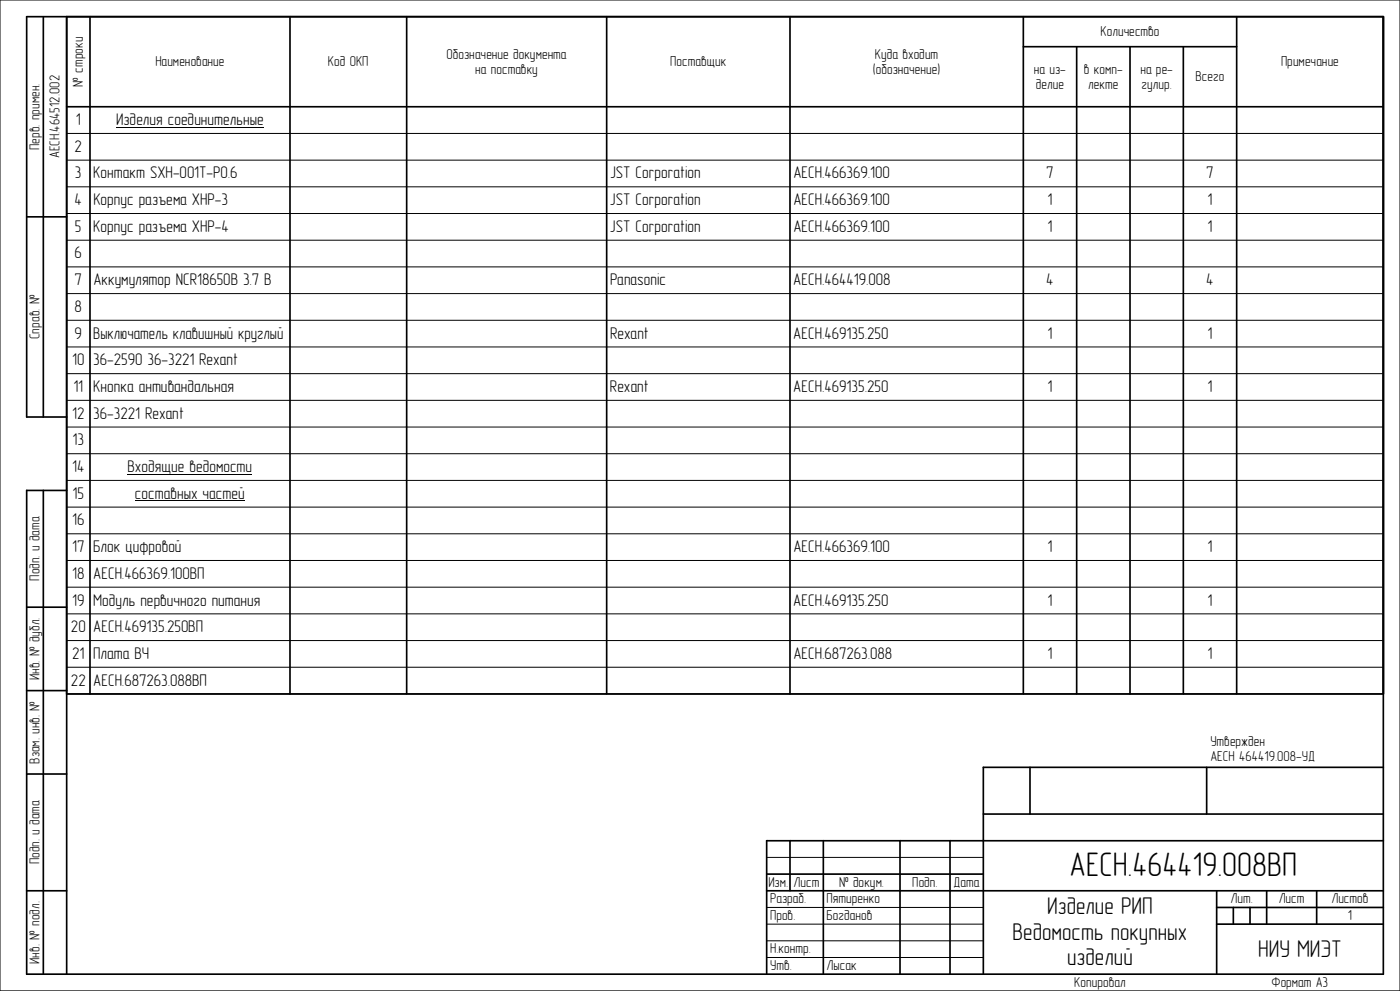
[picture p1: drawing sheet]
<svg xmlns="http://www.w3.org/2000/svg" width="420mm" height="297mm" viewBox="0 0 420 297" stroke-linecap="round" stroke-linejoin="round" font-family="sans-serif">
<defs><g id="words">
<text font-size="10.2" x="320.8" y="262.6">АЕСН.464419.008ВП</text>
<g font-size="7.2">
<text x="314.2" y="274.1">Изделие РИП</text>
<text x="303.8" y="281.7">Ведомость покупных</text>
<text x="377.4" y="286.7">НИУ МИЭТ</text>
<text x="320.1" y="289.3">изделий</text>
</g>
<g font-size="5.1">
<text x="22.7" y="37.5">1</text>
<text x="34.9" y="37.5">Изделия соединительные</text>
<text x="22.4" y="45.5">2</text>
<text x="22.5" y="53.5">3</text>
<text x="28" y="53.5">Контакт SXH-001T-P0.6</text>
<text x="183" y="53.5">JST Corporation</text>
<text x="238" y="53.5">АЕСН.466369.100</text>
<text x="313.9" y="53.5">7</text>
<text x="361.9" y="53.5">7</text>
<text x="22.4" y="61.5">4 Корпус разъема XHP-3</text>
<text x="183" y="61.5">JST Corporation</text>
<text x="238" y="61.5">АЕСН.466369.100</text>
<text x="314.2" y="61.5">1</text>
<text x="362.2" y="61.5">1</text>
<text x="22.5" y="69.5">5</text>
<text x="28" y="69.5">Корпус разъема XHP-4</text>
<text x="183" y="69.5">JST Corporation</text>
<text x="238" y="69.5">АЕСН.466369.100</text>
<text x="314.2" y="69.5">1</text>
<text x="362.2" y="69.5">1</text>
<text x="22.4" y="77.5">6</text>
<text x="22.4" y="85.5">7 Аккумулятор NCR18650B 3.7 В</text>
<text x="183" y="85.5">Panasonic</text>
<text x="238" y="85.5">АЕСН.464419.008</text>
<text x="313.9" y="85.5">4</text>
<text x="361.9" y="85.5">4</text>
<text x="22.4" y="93.5">8</text>
<text x="22.4" y="101.5">9</text>
<text x="28" y="101.5">Выключатель клавишный круглый</text>
<text x="183" y="101.5">Rexant</text>
<text x="238" y="101.5">АЕСН.469135.250</text>
<text x="314.3" y="101.5">1</text>
<text x="362.2" y="101.5">1</text>
<text x="21.6" y="109.5">10 36-2590 36-3221 Rexant</text>
<text x="22" y="117.5">11 Кнопка антивандальная</text>
<text x="183" y="117.5">Rexant</text>
<text x="238" y="117.5">АЕСН.469135.250</text>
<text x="314.3" y="117.5">1</text>
<text x="362.2" y="117.5">1</text>
<text x="21.6" y="125.5">12 36-3221 Rexant</text>
<text x="21.8" y="133.5">13</text>
<text x="21.6" y="141.5">14</text>
<text x="38.3" y="141.5">Входящие ведомости</text>
<text x="21.8" y="149.5">15</text>
<text x="40.5" y="149.5">составных частей</text>
<text x="21.6" y="157.5">16</text>
<text x="21.6" y="165.5">17 Блок цифровой</text>
<text x="238" y="165.5">АЕСН.466369.100</text>
<text x="314.2" y="165.5">1</text>
<text x="362.2" y="165.5">1</text>
<text x="21.6" y="173.5">18 АЕСН.466369.100ВП</text>
<text x="21.6" y="181.5">19 Модуль первичного питания</text>
<text x="238" y="181.5">АЕСН.469135.250</text>
<text x="314.3" y="181.5">1</text>
<text x="362.2" y="181.5">1</text>
<text x="21.3" y="189.5">20 АЕСН.469135.250ВП</text>
<text x="21.6" y="197.5">21 Плата ВЧ</text>
<text x="238" y="197.5">АЕСН.687263.088</text>
<text x="314.2" y="197.5">1</text>
<text x="362.3" y="197.5">1</text>
<text x="21.3" y="205.5">22 АЕСН.687263.088ВП</text>
</g>
<g font-size="4.3">
<text x="330.1" y="10.8">Количество</text>
<text x="133.9" y="17.6">Обозначение документа</text>
<text x="262.5" y="17.6">Куда входит</text>
<text x="46.6" y="19.8">Наименование</text>
<text x="98.4" y="19.8">Код ОКП</text>
<text x="142.6" y="22.1">на поставку</text>
<text x="201.1" y="19.8">Поставщик</text>
<text x="261.9" y="22.1">(обозначение)</text>
<text x="310.2" y="22.1">на из-</text>
<text x="325.2" y="22.1">в комп-</text>
<text x="342.1" y="22.1">на ре-</text>
<text x="384.3" y="19.8">Примечание</text>
<text x="24.8" y="26" transform="rotate(-90 24.8 26)">№ строки</text>
<text x="310.8" y="26.5">делие</text>
<text x="326.5" y="26.5">лекте</text>
<text x="342.4" y="26.5">гулир.</text>
<text x="358.6" y="24.3">Всего</text>
<text x="11.9" y="45" transform="rotate(-90 11.9 45)">Перв. примен.</text>
<text x="17.8" y="47.5" transform="rotate(-90 17.8 47.5)">АЕСН.464512.002</text>
<text x="11.9" y="101.6" transform="rotate(-90 11.9 101.6)">Справ. №</text>
<text x="11.9" y="174.1" transform="rotate(-90 11.9 174.1)">Подп. и дата</text>
<text x="11.9" y="203.9" transform="rotate(-90 11.9 203.9)">Инв. № дубл.</text>
<text x="363.1" y="223.7">Утвержден</text>
<text x="11.9" y="229" transform="rotate(-90 11.9 229)">Взам. инв. №</text>
<text x="363.1" y="228.2">АЕСН 464419.008-УД</text>
<text x="11.9" y="259.1" transform="rotate(-90 11.9 259.1)">Подп. и дата</text>
<text x="230.5" y="265.7">Изм. Лист</text>
<text x="251.7" y="265.7">№ докум.</text>
<text x="273.7" y="265.7">Подп.</text>
<text x="286.1" y="265.7">Дата</text>
<text x="231" y="270.7">Разраб.</text>
<text x="231" y="275.7">Пров.</text>
<text x="248" y="270.7">Пятиренко</text>
<text x="248" y="275.7">Богданов</text>
<text x="369.1" y="270.7">Лит.</text>
<text x="383.6" y="270.7">Лист</text>
<text x="399.4" y="270.7">Листов</text>
<text x="404.4" y="275.7">1</text>
<text x="231" y="285.7">Н.контр.</text>
<text x="11.9" y="288.9" transform="rotate(-90 11.9 288.9)">Инв. № подл.</text>
<text x="231" y="290.7">Утв.</text>
<text x="248" y="290.7">Лысак</text>
<text x="322.2" y="295.7">Копировал</text>
<text x="381.4" y="295.7">Формат А3</text>
</g>
</g></defs>
<g fill="none" stroke="#000" stroke-width=".3">
<path d="M0 0h420v297h-420zM20 40h395M34.8 38.1h44.3M20 48h395M20 56h395M20 64h395M20 72h395M20 80h395M20 88h395M20 96h395M20 104h395M20 112h395"/>
<path d="M20 120h395M20 128h395M20 136h395M20 144h395M20 152h395M20 160h395M38.3 142.1h37.4M40.5 150.1h32.9M20 168h395M20 176h395M20 184h395M20 192h395"/>
<path d="M20 200h395M20 208h395M230 257h65M230 272h65M230 277h65M230 282h65M230 287h65"/>
</g>
<g fill="none" stroke="#000" stroke-width=".5">
<path d="M13 5v120M20 5v287M27 5v203M87 5v203M122 5v203M182 5v203M237 5v203M307 5v203M307 14h64M323 14v194M339 14v194M355 14v194"/>
<path d="M371 5v203M20 32h395M8 65h12M20 125h-12v-120h407v287h-407v-145h12M13 147v145M8 182h12M8 207h12M20 208h395M8 232h12M309 230v14M362 230v14M415 230h-120v62"/>
<path d="M237 252v15M247 252v40M270 252v40M285 252v40M295 244h120M415 252h-185v40M8 267h12M230 262h65M230 267h185M365 272h50M365 277h50M365 267v25"/>
<path d="M370 272v5M375 272v5M380 267v10M395 267v10"/>
</g>
<use href="#words"/>
</svg>
